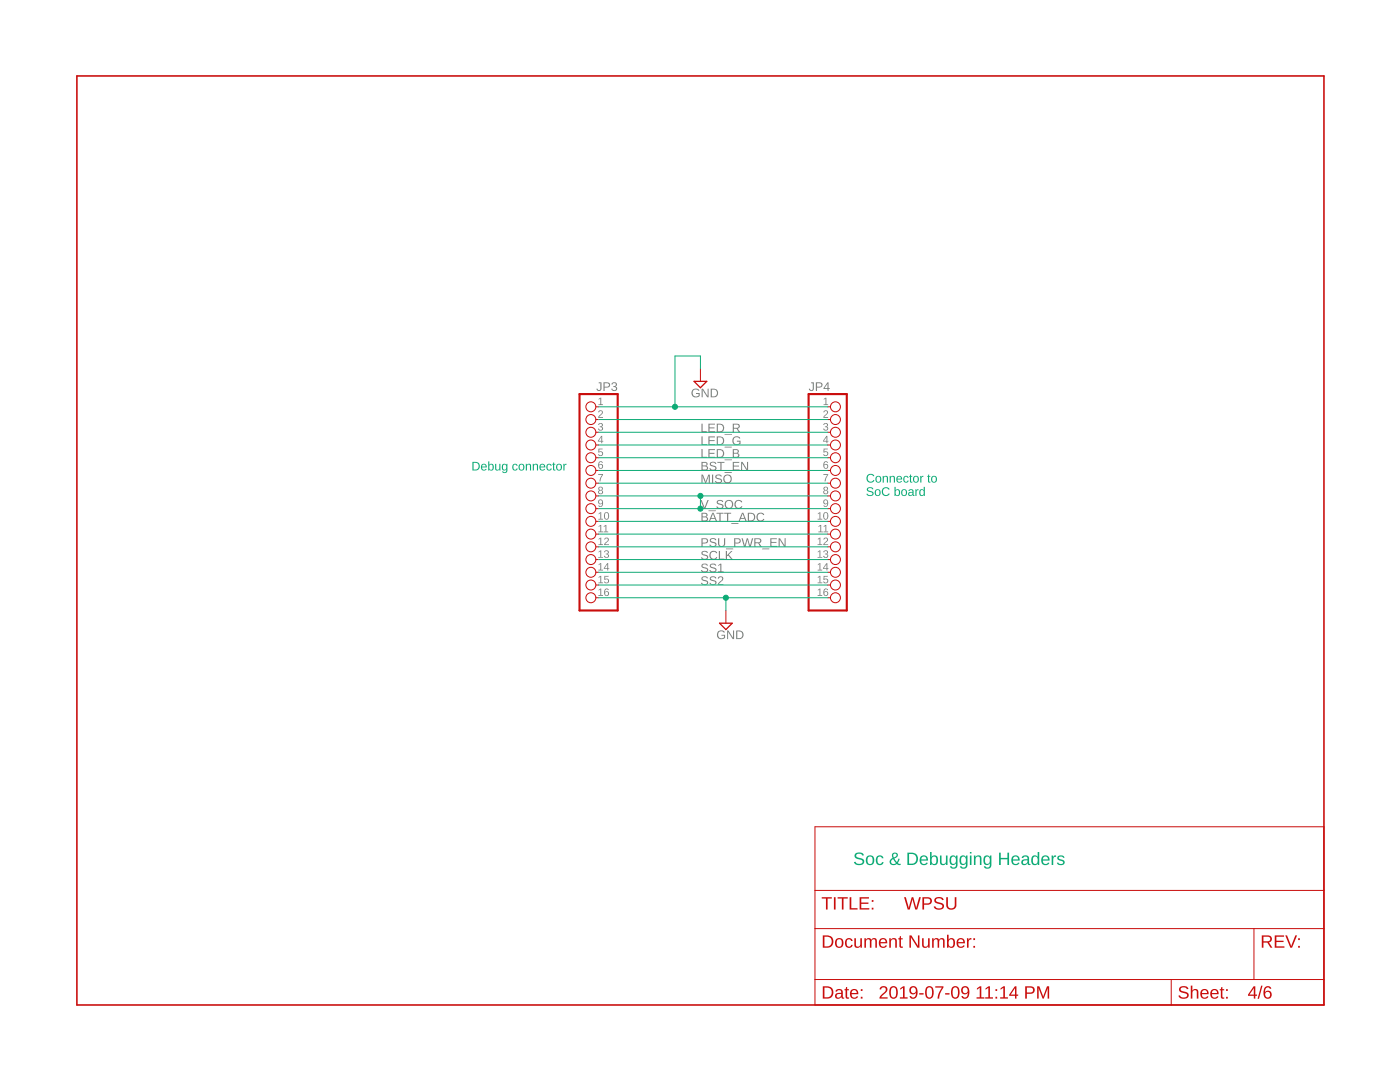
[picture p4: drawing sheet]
<svg xmlns="http://www.w3.org/2000/svg" width="279mm" height="216mm" viewBox="0 0 279 216" stroke-linecap="round" stroke-linejoin="round" font-family="sans-serif">
<g fill="#808080">
<path d="M164.4 79.6l.5-.2v1.3h.4v.1h-.9v-.1h.3v-1.2l-.3 .3z"/>
<path d="M164.5 82a.5 .5 0 0 1 .7 .2 .5 .5 0 0 1-.4 .7l-.3 .3h.8v.2h-1l.1-.4 .4-.4a.3 .3 0 0 0 .2-.5 .3 .3 0 0 0-.5 .2h-.2z"/>
<path d="M164.5 84.5a.43 .43 0 0 1 .6 0 .43 .43 0 0 1-.2 .7 .39 .39 0 0 1 .4 .4 .39 .39 0 0 1-.5 .3l-.5-.2v-.2h.2a.3 .3 0 0 0 .4 .3 .3 .3 0 0 0 .1-.5l-.4-.1v-.1a.29 .29 0 0 0 .4-.2 .29 .29 0 0 0-.2-.3 .29 .29 0 0 0-.3 .2h-.2z"/>
<path d="M164.4 89.5h.8v.2h-.7v.4a.5 .5 0 0 1 .7 .3 .5 .5 0 0 1-.3 .7 .5 .5 0 0 1-.6-.4l.5 .2a.34 .34 0 0 0 .3-.5 .34 .34 0 0 0-.6-.1h-.2z"/>
<path d="M164.3 94.6h1l-.5 1.5h-.2v-.4l.5-.9h-.8z"/>
<path d="M119.5 79.6l.5-.2v1.3h.3v.1h-.9v-.1h.4v-1.2l-.3 .3z"/>
<path d="M119.5 82a.5 .5 0 0 1 .8 .2 .5 .5 0 0 1-.4 .7l-.3 .3h.7v.2h-.9l.1-.4 .4-.4a.3 .3 0 0 0 .2-.5 .3 .3 0 0 0-.5 .2h-.2z"/>
<path d="M119.5 84.5a.43 .43 0 0 1 .7 0 .43 .43 0 0 1-.2 .7 .39 .39 0 0 1 .4 .4 .39 .39 0 0 1-.5 .3l-.5-.2-.1-.2h.2a.3 .3 0 0 0 .4 .3 .3 .3 0 0 0 .2-.5l-.4-.1v-.1a.29 .29 0 0 0 .4-.2 .29 .29 0 0 0-.2-.3 .29 .29 0 0 0-.3 .2h-.2z"/>
<path d="M119.4 89.5h.9v.2h-.7v.4a.5 .5 0 0 1 .7 .3 .5 .5 0 0 1-.3 .7 .5 .5 0 0 1-.7-.4l.5 .2a.34 .34 0 0 0 .3-.5 .34 .34 0 0 0-.5-.1h-.2z"/>
<path d="M119.4 94.6h.9l-.5 1.5h-.2l.1-.4 .5-.9h-.8z"/>
<path d="M143.3 126a.9 .9 0 0 1 1.4 .2l-.2 .1a.68 .68 0 0 0-1-.1 .68 .68 0 0 0-.1 1 .68 .68 0 0 0 1 0l.1-.3h-.5v-.2h.7v.6a.94 .94 0 0 1-1.3 .1 .94 .94 0 0 1-.1-1.4zM145.1 125.8h.3l.9 1.5v-1.5h.2v1.7h-.3l-.9-1.4v1.4h-.2zM146.9 125.8h.6a.86 .86 0 0 1 .9 .8 .86 .86 0 0 1-.8 .9h-.7zM147.1 126v1.3a.73 .73 0 0 0 1.1-.6 .73 .73 0 0 0-1.1-.7z"/>
<path d="M138.2 77.8a.9 .9 0 0 1 1.4 .1l-.2 .1a.68 .68 0 0 0-1 0 .68 .68 0 0 0 0 .9 .68 .68 0 0 0 .9 .1l.1-.4h-.5v-.2h.7v.6a.94 .94 0 0 1-1.3 .1 .94 .94 0 0 1-.1-1.3zM140 77.6h.3l.9 1.4v-1.4h.2v1.7h-.3l-.9-1.5v1.5h-.2zM141.8 77.6h.6a.86 .86 0 0 1 .9 .8 .86 .86 0 0 1-.8 .9h-.7zM142.1 77.7v1.4a.73 .73 0 0 0 1-.7 .73 .73 0 0 0-1-.7z"/>
<path d="M164.9 87h.2v1h.2v.1h-.2v.3h-.2v-.3h-.7zM164.9 87.2l-.5 .8h.5z"/>
<path d="M164.5 92.1h.5l.3 .2-.6-.1-.2 .6a.47 .47 0 0 1 .7 0 .47 .47 0 0 1-.2 .7 .47 .47 0 0 1-.6-.3l-.1-.6zM164.5 93a.31 .31 0 0 0 .6 0 .31 .31 0 0 0-.6 0z"/>
<path d="M164.4 97.2a.43 .43 0 0 1 .7 0 .43 .43 0 0 1-.1 .6 .42 .42 0 0 1 .1 .7 .42 .42 0 0 1-.6 0 .42 .42 0 0 1 .1-.7l-.3-.2zM164.5 97.5a.3 .3 0 0 0 .6 0 .3 .3 0 0 0-.6 0zM164.5 98.2a.31 .31 0 0 0 .6 0 .31 .31 0 0 0-.6 0z"/>
<path d="M164.4 99.8a.54 .54 0 0 1 .7-.1 .54 .54 0 0 1 .2 .7 .54 .54 0 0 1-.3 .7 .54 .54 0 0 1-.7-.2l.6 .1 .2-.6a.47 .47 0 0 1-.7 .1 .47 .47 0 0 1 0-.7zM164.4 100.2a.35 .35 0 0 0 .7 0 .35 .35 0 0 0-.7 0z"/>
<path d="M163.2 102.4l.5-.2v1.3h.4v.2h-.9v-.2h.3v-1.1l-.3 .2zM164.5 102.3a.55 .55 0 0 1 .6 0 .55 .55 0 0 1 .2 .6 .55 .55 0 0 1-.5 .8 .55 .55 0 0 1-.5-.8zM164.6 102.4a.83 .83 0 0 0 .2 1.1 .73 .73 0 0 0 0-1.2z"/>
<path d="M163.4 105l.5-.3v1.4h.3v.1h-.9v-.1h.4v-1.2l-.3 .3zM164.4 105l.5-.3v1.4h.4v.1h-.9v-.1h.3v-1.2l-.3 .3z"/>
<path d="M163.2 107.5l.5-.2v1.3h.4v.2h-.9v-.2h.3v-1.1l-.3 .2zM164.5 107.4a.5 .5 0 0 1 .7 .2 .5 .5 0 0 1-.4 .7l-.3 .3h.8v.2h-1l.1-.4 .4-.4a.3 .3 0 0 0 .2-.5 .3 .3 0 0 0-.5 .2h-.2z"/>
<path d="M163.2 110.1l.5-.3v1.3h.4v.2h-.9v-.2h.3v-1.1l-.3 .2zM164.5 109.9a.43 .43 0 0 1 .7 0 .43 .43 0 0 1-.3 .6 .39 .39 0 0 1 .4 .5 .39 .39 0 0 1-.5 .3l-.5-.2v-.2h.2a.3 .3 0 0 0 .4 .3 .3 .3 0 0 0 .1-.5l-.4-.1v-.1a.29 .29 0 0 0 .4-.2 .29 .29 0 0 0-.2-.4 .29 .29 0 0 0-.3 .3h-.2z"/>
<path d="M163.2 112.6l.5-.2v1.3h.4v.1h-.9v-.1h.3v-1.2l-.3 .3zM164.9 112.4h.2v1h.2v.1h-.2v.3h-.2v-.3h-.7zM164.9 112.6l-.5 .8h.5z"/>
<path d="M163.2 115.1l.5-.2v1.3h.4v.2h-.9v-.2h.3v-1.1l-.3 .2zM164.4 114.9h.8v.2h-.7v.4a.5 .5 0 0 1 .7 .3 .5 .5 0 0 1-.3 .6 .5 .5 0 0 1-.6-.4l.5 .2a.34 .34 0 0 0 .3-.4 .34 .34 0 0 0-.6-.1h-.2z"/>
<path d="M163.2 117.7l.5-.3v1.4h.4v.1h-.9v-.1h.3v-1.2l-.3 .3zM164.5 117.5h.5l.3 .2-.6-.1-.2 .6a.47 .47 0 0 1 .7 0 .47 .47 0 0 1-.2 .7 .47 .47 0 0 1-.6-.3l-.1-.6zM164.5 118.4a.31 .31 0 0 0 .6 0 .31 .31 0 0 0-.6 0z"/>
<path d="M161.9 76.3h.5v1.2a.51 .51 0 0 1-.4 .5 .51 .51 0 0 1-.6-.4l.2-.1a.29 .29 0 0 0 .3 .3 .29 .29 0 0 0 .3-.3v-1h-.3zM162.8 76.3h.7a.53 .53 0 0 1 .7 .5 .53 .53 0 0 1-.6 .5h-.5v.7h-.3zM163.1 76.5v.7l.6-.1a.35 .35 0 0 0 0-.6zM165.1 76.3h.3v1.1h.2v.2h-.2v.4h-.2v-.4h-.9zM165.2 76.5l-.7 .9h.7z"/>
<path d="M120 87h.2v1h.2v.1h-.2v.3h-.2v-.3h-.7zM120 87.2l-.5 .8h.5z"/>
<path d="M119.6 92.1h.5l.2 .2-.5-.1-.2 .6a.47 .47 0 0 1 .7 0 .47 .47 0 0 1-.2 .7 .47 .47 0 0 1-.7-.3v-.6zM119.5 93a.35 .35 0 0 0 .7 0 .35 .35 0 0 0-.7 0z"/>
<path d="M119.5 97.2a.43 .43 0 0 1 .7 0 .43 .43 0 0 1-.1 .6 .42 .42 0 0 1 .1 .7 .42 .42 0 0 1-.7 0 .42 .42 0 0 1 .1-.7l-.2-.2zM119.6 97.5a.27 .27 0 0 0 .5 0 .27 .27 0 0 0-.5 0zM119.6 98.2a.31 .31 0 0 0 .6 0 .31 .31 0 0 0-.6 0z"/>
<path d="M119.5 99.8a.54 .54 0 0 1 .7-.1 .54 .54 0 0 1 .2 .7 .54 .54 0 0 1-.3 .7 .54 .54 0 0 1-.7-.2l.6 .1 .2-.6a.47 .47 0 0 1-.8 .1 .47 .47 0 0 1 .1-.7zM119.5 100.2a.33 .33 0 0 0 .6 0 .33 .33 0 0 0-.6 0z"/>
<path d="M119.5 102.4l.5-.2v1.3h.3v.2h-.9v-.2h.4v-1.1l-.3 .2zM120.8 102.3a.55 .55 0 0 1 .6 0 .55 .55 0 0 1 .2 .6 .55 .55 0 0 1-.6 .8 .55 .55 0 0 1-.5-.8zM120.9 102.4a.83 .83 0 0 0 .1 1.1 .73 .73 0 0 0 .1-1.2z"/>
<path d="M119.5 105l.5-.3v1.4h.3v.1h-.9v-.1h.4v-1.2l-.3 .3zM120.5 105l.5-.3v1.4h.4v.1h-.9v-.1h.3v-1.2l-.3 .3z"/>
<path d="M119.5 107.5l.5-.2v1.3h.3v.2h-.9v-.2h.4v-1.1l-.3 .2zM120.7 107.4a.5 .5 0 0 1 .8 .2 .5 .5 0 0 1-.4 .7l-.3 .3h.7v.2h-.9l.1-.4 .4-.4a.3 .3 0 0 0 .2-.5 .3 .3 0 0 0-.5 .2h-.2z"/>
<path d="M119.5 110.1l.5-.3v1.3h.3v.2h-.9v-.2h.4v-1.1l-.3 .2zM120.7 109.9a.43 .43 0 0 1 .7 0 .43 .43 0 0 1-.2 .6 .39 .39 0 0 1 .3 .5 .39 .39 0 0 1-.5 .3l-.4-.2-.1-.2h.2a.3 .3 0 0 0 .4 .3 .3 .3 0 0 0 .2-.5l-.4-.1v-.1a.29 .29 0 0 0 .4-.2 .29 .29 0 0 0-.2-.4 .29 .29 0 0 0-.4 .3h-.1z"/>
<path d="M119.5 112.6l.5-.2v1.3h.3v.1h-.9v-.1h.4v-1.2l-.3 .3zM121.2 112.4h.2v1h.2v.1h-.2v.3h-.2v-.3h-.7zM121.2 112.6l-.5 .8h.5z"/>
<path d="M119.5 115.1l.5-.2v1.3h.3v.2h-.9v-.2h.4v-1.1l-.3 .2zM120.6 114.9h.9v.2h-.7v.4a.5 .5 0 0 1 .7 .3 .5 .5 0 0 1-.3 .6 .5 .5 0 0 1-.7-.4l.5 .2a.34 .34 0 0 0 .3-.4 .34 .34 0 0 0-.5-.1h-.2z"/>
<path d="M119.5 117.7l.5-.3v1.4h.3v.1h-.9v-.1h.4v-1.2l-.3 .3zM120.8 117.5h.5l.2 .2-.6-.1-.2 .6a.47 .47 0 0 1 .8 0 .47 .47 0 0 1-.2 .7 .47 .47 0 0 1-.7-.3v-.6zM120.7 118.4a.35 .35 0 0 0 .7 0 .35 .35 0 0 0-.7 0z"/>
<path d="M119.5 76.3h.5v1.2a.51 .51 0 0 1-.4 .5 .51 .51 0 0 1-.6-.4l.2-.1a.29 .29 0 0 0 .4 .3 .29 .29 0 0 0 .2-.3v-1h-.3zM120.4 76.3h.8a.53 .53 0 0 1 .6 .5 .53 .53 0 0 1-.6 .5h-.5v.7h-.3zM120.7 76.5v.7l.7-.1a.35 .35 0 0 0 0-.6zM122.2 76.4a.5 .5 0 0 1 .7-.1 .5 .5 0 0 1 0 .8h-.1a.51 .51 0 0 1 .3 .8 .51 .51 0 0 1-.8 .1l-.3-.4 .2-.1a.35 .35 0 0 0 .5 .4 .35 .35 0 0 0 .1-.6l-.4-.1v-.2a.33 .33 0 0 0 .5-.1 .33 .33 0 0 0-.3-.5 .33 .33 0 0 0-.4 .3h-.2z"/>
<path d="M139.8 99.8h.2l.6 1.5 .6-1.5h.2l-.7 1.7h-.2zM141.4 101.8h1.5v.2h-1.5zM143.2 99.9a.8 .8 0 0 1 1.1 .2l-.2 .1a.4 .4 0 0 0-.5-.3 .4 .4 0 0 0-.2 .5l.1 .1a.59 .59 0 0 1 .7 .2 .59 .59 0 0 1 0 .7l-.5 .1a.63 .63 0 0 1-.7-.4l.2-.1a.46 .46 0 0 0 .5 .4 .46 .46 0 0 0 .4-.5l-.5-.2a.49 .49 0 0 1-.5-.2 .49 .49 0 0 1 .1-.6zM144.6 100.6a.89 .89 0 0 1 1.7 0 .89 .89 0 0 1-1.7 0zM145 100.1a.69 .69 0 0 0 .1 1.1 .69 .69 0 0 0 1.1-.4 .69 .69 0 0 0-.7-.9zM146.8 100a.86 .86 0 0 1 1.3 .2l-.2 .1a.63 .63 0 0 0-.9-.1 .63 .63 0 0 0 0 .9 .63 .63 0 0 0 1-.1l.2 .1a.88 .88 0 0 1-1.4 .2 .88 .88 0 0 1 0-1.3z"/>
<path d="M140 92.2h.9l.2 .1 .1 .4-.3 .3a.47 .47 0 0 1 .4 .5 .47 .47 0 0 1-.6 .4h-.7zM140.2 92.3v.6l.8-.2-.1-.3zM140.2 93.1v.6h.7l.2-.2-.2-.4zM141.8 92.3a.8 .8 0 0 1 1.2 .2l-.3 .1a.4 .4 0 0 0-.5-.3 .4 .4 0 0 0-.2 .5h.2a.59 .59 0 0 1 .6 .3 .59 .59 0 0 1 0 .7l-.5 .1a.63 .63 0 0 1-.7-.4l.2-.1a.46 .46 0 0 0 .5 .4 .46 .46 0 0 0 .4-.6l-.5-.1a.49 .49 0 0 1-.5-.3 .49 .49 0 0 1 .1-.5zM143.2 92.2h1.4v.2h-.6v1.5h-.2v-1.5h-.6zM144.6 94.2h1.5v.2h-1.5zM146.2 92.2h1.3v.2h-1v.5h1v.2h-1v.6h1.1v.2h-1.4zM147.9 92.2h.3l.9 1.4v-1.4h.2v1.7h-.3l-.9-1.5v1.5h-.2z"/>
<path d="M140 89.6h.2v1.5h.9v.2h-1.1zM141.4 89.6h1.3v.2h-1.1v.6h1v.2h-1v.5h1.1v.2h-1.3zM143 89.6h.6a.86 .86 0 0 1 .9 .8 .86 .86 0 0 1-.8 .9h-.7zM143.3 89.8v1.4a.73 .73 0 0 0 1-.7 .73 .73 0 0 0-1-.7zM144.6 91.7h1.5v.1h-1.5zM146.2 89.6l1 .1 .2 .1v.4l-.3 .2a.47 .47 0 0 1 .5 .6 .47 .47 0 0 1-.7 .3h-.7zM146.5 89.8v.6l.7-.2-.1-.3zM146.5 90.5v.7l.6-.1 .2-.1-.2-.4z"/>
<path d="M140 87.1h.2v1.5h.9v.2h-1.1zM141.4 87.1h1.3v.2h-1.1v.5h1v.2h-1v.6h1.1v.2h-1.3zM143 87.1h.6a.86 .86 0 0 1 .9 .8 .86 .86 0 0 1-.8 .9h-.7zM143.3 87.3v1.3a.73 .73 0 0 0 1-.7 .73 .73 0 0 0-1-.6zM144.6 89.1h1.5v.2h-1.5zM146.4 87.3a.9 .9 0 0 1 1.3 .2h-.2a.68 .68 0 0 0-.9 0 .68 .68 0 0 0-.1 .9 .68 .68 0 0 0 1 .1l.1-.4h-.5v-.2h.7v.6a.94 .94 0 0 1-1.4 .1 .94 .94 0 0 1 0-1.3z"/>
<path d="M140 84.5h.2v1.6h.9v.2h-1.1zM141.4 84.5h1.3v.2h-1.1v.6h1v.2h-1v.6h1.1v.2h-1.3zM143 84.5h.6a.86 .86 0 0 1 .9 .9 .86 .86 0 0 1-.8 .9h-.7zM143.3 84.7v1.4a.73 .73 0 0 0 1-.7 .73 .73 0 0 0-1-.7zM144.6 86.6h1.5v.2h-1.5zM146.2 84.5h.8a.5 .5 0 0 1 .6 .4 .5 .5 0 0 1-.4 .6l.5 .8h-.3l-.4-.8h-.5v.8h-.3zM146.5 84.7v.7h.5a.32 .32 0 0 0 .4-.4 .32 .32 0 0 0-.4-.3z"/>
<path d="M140.1 112.6a.8 .8 0 0 1 1.2 .2l-.2 .1a.4 .4 0 0 0-.5-.3 .4 .4 0 0 0-.3 .5l.2 .1a.59 .59 0 0 1 .7 .2 .59 .59 0 0 1-.1 .7l-.5 .1a.63 .63 0 0 1-.7-.4l.2-.1a.46 .46 0 0 0 .6 .4 .46 .46 0 0 0 .3-.6l-.4-.1a.49 .49 0 0 1-.6-.3 .49 .49 0 0 1 .1-.5zM141.8 112.6a.8 .8 0 0 1 1.2 .2l-.3 .1a.4 .4 0 0 0-.5-.3 .4 .4 0 0 0-.2 .5l.2 .1a.59 .59 0 0 1 .6 .2 .59 .59 0 0 1 0 .7l-.5 .1a.63 .63 0 0 1-.7-.4l.2-.1a.46 .46 0 0 0 .5 .4 .46 .46 0 0 0 .4-.6l-.5-.1a.49 .49 0 0 1-.5-.3 .49 .49 0 0 1 .1-.5zM143.4 112.8l.6-.3v1.5h.4v.2h-1.1v-.2h.4v-1.3l-.3 .3z"/>
<path d="M140.1 110a.8 .8 0 0 1 1.2 .3h-.2a.4 .4 0 0 0-.5-.3 .4 .4 0 0 0-.3 .5l.2 .1a.59 .59 0 0 1 .7 .2 .59 .59 0 0 1-.1 .7l-.5 .2a.63 .63 0 0 1-.7-.5h.2a.46 .46 0 0 0 .6 .4 .46 .46 0 0 0 .3-.6l-.4-.1a.49 .49 0 0 1-.6-.3 .49 .49 0 0 1 .1-.6zM141.8 110.1a.86 .86 0 0 1 1.3 .2l-.2 .1a.63 .63 0 0 0-.9 0 .63 .63 0 0 0 0 .9 .63 .63 0 0 0 1-.2l.2 .1a.88 .88 0 0 1-1.4 .3 .88 .88 0 0 1 0-1.4zM143.5 109.9h.2v1.6h.9v.2h-1.1zM144.8 109.9h.3v.9l.8-.9h.3l-.8 .8 .9 1h-.3l-.7-.9-.2 .2v.7h-.3z"/>
<path d="M140 107.4h.7a.53 .53 0 0 1 .6 .5 .53 .53 0 0 1-.6 .5h-.5v.7h-.2zM140.2 107.6v.7l.7-.1a.35 .35 0 0 0 0-.6zM141.8 107.5a.8 .8 0 0 1 1.2 .3h-.3a.4 .4 0 0 0-.5-.3 .4 .4 0 0 0-.2 .5l.2 .1a.59 .59 0 0 1 .6 .2 .59 .59 0 0 1 0 .7l-.5 .1a.63 .63 0 0 1-.7-.4h.2a.46 .46 0 0 0 .5 .3 .46 .46 0 0 0 .4-.5l-.5-.2a.49 .49 0 0 1-.5-.2 .49 .49 0 0 1 .1-.6zM143.3 107.4h.2v1.1a.48 .48 0 0 0 .5 .5 .48 .48 0 0 0 .5-.5v-1.1h.2v1.1a.71 .71 0 0 1-.7 .6 .71 .71 0 0 1-.7-.6zM144.9 109.5h1.4v.1h-1.4zM146.5 107.4h.7a.53 .53 0 0 1 .6 .5 .53 .53 0 0 1-.6 .5h-.5v.7h-.2zM146.7 107.6v.7l.7-.1a.35 .35 0 0 0 0-.6zM148 107.4h.2l.4 1.5 .4-1.5h.3l.4 1.5 .4-1.5h.2l-.5 1.7h-.3l-.3-1.4-.4 1.4h-.3zM150.5 107.4h.8a.5 .5 0 0 1 .6 .4 .5 .5 0 0 1-.4 .6l.5 .7h-.3l-.4-.7h-.5v.7h-.3zM150.8 107.6v.6h.5a.32 .32 0 0 0 .4-.3 .32 .32 0 0 0-.4-.3zM152.1 109.5h1.5v.1h-1.5zM153.7 107.4h1.3v.2h-1v.5h1v.2h-1v.6h1.1v.2h-1.4zM155.4 107.4h.3l.9 1.5v-1.5h.2v1.7h-.3l-.9-1.4v1.4h-.2z"/>
<path d="M140 94.7h.3l.5 1.5 .6-1.5h.3v1.7h-.3l.1-1.5-.6 1.5h-.2l-.5-1.5v1.5h-.2zM142.1 94.7h.2v1.7h-.2zM142.9 94.8a.8 .8 0 0 1 1.2 .3h-.3a.4 .4 0 0 0-.4-.3 .4 .4 0 0 0-.3 .5l.2 .1a.59 .59 0 0 1 .6 .2 .59 .59 0 0 1 0 .7l-.5 .1a.63 .63 0 0 1-.7-.4h.2a.46 .46 0 0 0 .5 .3 .46 .46 0 0 0 .4-.5l-.4-.2a.49 .49 0 0 1-.6-.2 .49 .49 0 0 1 .1-.6zM144.3 95.6a.89 .89 0 0 1 1.7 0 .89 .89 0 0 1-1.7 0zM144.7 95a.69 .69 0 0 0 .1 1.2 .69 .69 0 0 0 1.1-.5 .69 .69 0 0 0-.7-.8z"/>
<path d="M140.1 115.1a.8 .8 0 0 1 1.2 .3h-.2a.4 .4 0 0 0-.5-.3 .4 .4 0 0 0-.3 .5l.2 .1a.59 .59 0 0 1 .7 .2 .59 .59 0 0 1-.1 .7l-.5 .2a.63 .63 0 0 1-.7-.5h.2a.46 .46 0 0 0 .6 .3 .46 .46 0 0 0 .3-.5l-.4-.2a.49 .49 0 0 1-.6-.2 .49 .49 0 0 1 .1-.6zM141.8 115.1a.8 .8 0 0 1 1.2 .3h-.3a.4 .4 0 0 0-.5-.3 .4 .4 0 0 0-.2 .5l.2 .1a.59 .59 0 0 1 .6 .2 .59 .59 0 0 1 0 .7l-.5 .2a.63 .63 0 0 1-.7-.5h.2a.46 .46 0 0 0 .5 .3 .46 .46 0 0 0 .4-.5l-.5-.2a.49 .49 0 0 1-.5-.2 .49 .49 0 0 1 .1-.6zM143.4 115.1a.55 .55 0 0 1 .9 .1 .55 .55 0 0 1-.3 .8l-.5 .5h.9v.2h-1.2l.1-.3 .5-.4a.37 .37 0 0 0 .3-.6 .37 .37 0 0 0-.6-.1v.2l-.2-.1z"/>
<path d="M140 102.3l.9 .1 .2 .1 .1 .4-.3 .2a.47 .47 0 0 1 .4 .6 .47 .47 0 0 1-.6 .3h-.7zM140.2 102.5v.5l.8-.1-.1-.3zM140.2 103.2v.7l.7-.1 .2-.1-.2-.4zM142.2 102.3h.2l.7 1.7h-.2l-.2-.5h-.8l-.2 .5h-.2zM142.3 102.5l-.3 .9h.6zM143 102.3h1.4v.2h-.6v1.5h-.2v-1.5h-.6zM144.5 102.3h1.4v.2h-.6v1.5h-.2v-1.5h-.6zM145.9 104.4h1.5v.1h-1.5zM148.1 102.3h.2l.7 1.7h-.2l-.2-.5h-.8l-.2 .5h-.2zM148.2 102.5l-.3 .9h.6zM149.2 102.3h.6a.86 .86 0 0 1 .9 .8 .86 .86 0 0 1-.8 .9h-.7zM149.5 102.5v1.4a.73 .73 0 0 0 1-.7 .73 .73 0 0 0-1-.7zM151.2 102.5a.86 .86 0 0 1 1.3 .2l-.2 .1a.63 .63 0 0 0-.9-.1 .63 .63 0 0 0 0 1 .63 .63 0 0 0 1-.2l.1 .1a.88 .88 0 0 1-1.3 .3 .88 .88 0 0 1 0-1.4z"/>
</g>
<path d="M138.5 76.1h2.6l-1.3 1.3zM143.6 124.4h2.5l-1.2 1.2z" fill="none" stroke="#c90d0c" stroke-width=".25"/>
<g fill="none" stroke="#c90d0c" stroke-width=".2">
<path d="M139.8 73.6v2.5M118.9 81.2h.6M118.9 83.7h.6M118.9 86.3h.6M118.9 88.8h.6M118.9 91.3h.6M118.9 93.9h.6M118.9 96.4h.6M118.9 99h.6M165.2 81.2h.5M165.2 83.7h.5M165.2 86.3h.5"/>
<path d="M165.2 88.8h.5M165.2 91.3h.5M165.2 93.9h.5M165.2 96.4h.5M165.2 99h.5M118.9 101.5h.6M118.9 104h.6M118.9 106.6h.6M118.9 109.1h.6M118.9 111.7h.6M118.9 114.2h.6M118.9 116.7h.6"/>
<path d="M118.9 119.3h.6M165.2 101.5h.5M165.2 104h.5M165.2 106.6h.5M165.2 109.1h.5M165.2 111.7h.5M165.2 114.2h.5M165.2 116.7h.5M165.2 119.3h.5M144.9 121.8v2.6M162.6 165h101.6v35.5h-101.6zM162.6 177.7h101.6"/>
<path d="M162.6 185.3h101.6M162.6 195.5h101.6M233.7 195.5v5M250.3 185.3v10.2"/>
<circle cx="117.9" cy="93.9" r=".99"/>
<circle cx="117.9" cy="88.8" r=".99"/>
<circle cx="117.9" cy="91.3" r=".99"/>
<circle cx="117.9" cy="96.4" r=".99"/>
<circle cx="117.9" cy="99" r=".99"/>
<circle cx="117.9" cy="86.3" r=".99"/>
<circle cx="117.9" cy="81.2" r=".99"/>
<circle cx="117.9" cy="83.7" r=".99"/>
<circle cx="166.7" cy="88.8" r=".99"/>
<circle cx="166.7" cy="93.9" r=".99"/>
<circle cx="166.7" cy="96.4" r=".99"/>
<circle cx="166.7" cy="99" r=".99"/>
<circle cx="166.7" cy="91.3" r=".99"/>
<circle cx="166.7" cy="86.3" r=".99"/>
<circle cx="166.7" cy="81.2" r=".99"/>
<circle cx="166.7" cy="83.7" r=".99"/>
<circle cx="117.9" cy="116.7" r=".99"/>
<circle cx="117.9" cy="114.2" r=".99"/>
<circle cx="117.9" cy="106.6" r=".99"/>
<circle cx="117.9" cy="109.1" r=".99"/>
<circle cx="117.9" cy="101.5" r=".99"/>
<circle cx="117.9" cy="111.7" r=".99"/>
<circle cx="117.9" cy="119.3" r=".99"/>
<circle cx="117.9" cy="104" r=".99"/>
<circle cx="166.7" cy="101.5" r=".99"/>
<circle cx="166.7" cy="106.6" r=".99"/>
<circle cx="166.7" cy="109.1" r=".99"/>
<circle cx="166.7" cy="116.7" r=".99"/>
<circle cx="166.7" cy="104" r=".99"/>
<circle cx="166.7" cy="119.3" r=".99"/>
<circle cx="166.7" cy="111.7" r=".99"/>
<circle cx="166.7" cy="114.2" r=".99"/>
</g>
<path d="M115.7 78.6h7.6v43.2h-7.6zM161.4 78.6h7.6v43.2h-7.6z" fill="none" stroke="#c90d0c" stroke-width=".42"/>
<path d="M15.3 15.2h248.9v185.3h-248.9z" fill="none" stroke="#c90d0c" stroke-width=".32"/>
<g fill="#c90d0c">
<path d="M164.2 196.8h.8a1.23 1.23 0 0 1 1.3 1.2 1.23 1.23 0 0 1-1.2 1.3h-.9zM164.5 197.1v1.9h.6a.96 .96 0 0 0 .9-1 .96 .96 0 0 0-1-.9zM167 197.5a.75 .75 0 0 1 .7-.2 .75 .75 0 0 1 .5 .7v.9l.3 .2v.2h-.4l-.2-.4a.64 .64 0 0 1-.8 .4 .64 .64 0 0 1-.4-.7 .64 .64 0 0 1 .8-.5h.4a.43 .43 0 0 0-.3-.5 .43 .43 0 0 0-.5 .3l-.4-.1zM167.1 198.4a.39 .39 0 0 0 0 .6 .39 .39 0 0 0 .6-.1l.2-.6zM168.9 197h.2v.4h.3v.2h-.3v1.2l.1 .2h.2v.2h-.5l-.1-.1v-1.5h-.3v-.2h.3zM169.8 197.6a.86 .86 0 0 1 1.1-.2 .86 .86 0 0 1 .4 1h-1.3a.55 .55 0 0 0 .3 .6 .55 .55 0 0 0 .7-.2l.3 .1a.9 .9 0 0 1-1.2 .3 .9 .9 0 0 1-.4-1.2zM170.1 197.7l-.1 .4h1l-.3-.5zM171.8 197.4h.3v.3h-.3zM171.8 198.9h.3v.4h-.3z"/>
<path d="M235.4 197.1a1.12 1.12 0 0 1 1.8 .2l-.3 .1a.64 .64 0 0 0-.7-.4 .64 .64 0 0 0-.6 .5l.7 .3a.76 .76 0 0 1 .9 .8 .76 .76 0 0 1-1 .7 .9 .9 0 0 1-1-.6l.3-.1a.79 .79 0 0 0 .7 .4 .79 .79 0 0 0 .7-.4 1.76 1.76 0 0 0-1.3-.7l-.3-.3zM237.6 196.7h.4l-.1 1a.64 .64 0 0 1 .8-.3 .64 .64 0 0 1 .5 .6v1.3h-.4v-1.2a.45 .45 0 0 0-.5-.5 .45 .45 0 0 0-.3 .5v1.2h-.4zM239.8 197.6a.86 .86 0 0 1 1-.2 .86 .86 0 0 1 .4 1h-1.3a.55 .55 0 0 0 .3 .6 .55 .55 0 0 0 .7-.2l.3 .1a.9 .9 0 0 1-1.2 .3 .9 .9 0 0 1-.4-1.2zM240 197.7l-.1 .4h1l-.3-.5zM241.8 197.6a.86 .86 0 0 1 1-.2 .86 .86 0 0 1 .4 1h-1.3a.55 .55 0 0 0 .3 .6 .55 .55 0 0 0 .7-.2l.3 .1a.9 .9 0 0 1-1.2 .3 .9 .9 0 0 1-.4-1.2zM242 197.7l-.1 .4h1l-.3-.5zM243.7 197h.3v.4h.3v.2h-.3v1.2l.1 .2h.2v.2h-.5l-.1-.1-.1-1.5h-.2v-.2h.3zM244.7 197.4h.3v.3h-.3zM244.7 198.9h.3v.4h-.3z"/>
<path d="M251.8 186.6h1.2a.71 .71 0 0 1 .8 .6 .71 .71 0 0 1-.6 .8l.7 1.1h-.3l-.7-1h-.8v1h-.3zM252.1 186.9v.9h.9a.46 .46 0 0 0 .5-.4 .46 .46 0 0 0-.6-.5zM254.4 186.6h1.9v.3h-1.6v.8h1.5v.3h-1.5v.8h1.6v.3h-1.9zM256.5 186.6h.4l.8 2.2 .8-2.2h.4l-1 2.5h-.4zM259.1 187.2h.3v.4h-.3zM259.1 188.7h.3v.4h-.3z"/>
<path d="M164 179h2v.3h-.8v2.2h-.4v-2.2h-.8zM166.4 179h.4v2.5h-.4zM167.2 179h2v.3h-.9v2.2h-.3v-2.2h-.8zM169.6 179h.3v2.2h1.2v.3h-1.5zM171.6 179h1.8v.3h-1.5v.8h1.4v.3h-1.4v.8h1.6v.3h-1.9zM174 179.6h.3v.4h-.3zM174 181.1h.3v.4h-.3z"/>
<path d="M164.2 186.6h.8a1.23 1.23 0 0 1 1.3 1.2 1.23 1.23 0 0 1-1.2 1.3h-.9zM164.5 186.9v1.9h.6a.96 .96 0 0 0 .9-1 .96 .96 0 0 0-1-.9zM166.9 187.4a.9 .9 0 0 1 1.1-.1 .9 .9 0 0 1 .3 1.2 .85 .85 0 0 1-1 .6 .85 .85 0 0 1-.7-.9zM167.2 187.5a.87 .87 0 0 0 .3 1.4 .8 .8 0 0 0 .5-.7 .8 .8 0 0 0-.5-.8zM168.8 187.4a.77 .77 0 0 1 1.4 .3l-.4 .1a.48 .48 0 0 0-.6-.3 .48 .48 0 0 0-.2 .7 .49 .49 0 0 0 .2 .6 .49 .49 0 0 0 .7-.3h.3a.79 .79 0 0 1-1 .6 .79 .79 0 0 1-.6-.9zM170.5 187.2h.3v1.2a.46 .46 0 0 0 .5 .5 .46 .46 0 0 0 .4-.6v-1.1h.3v1.9h-.3v-.3a.64 .64 0 0 1-.7 .3 .64 .64 0 0 1-.5-.6zM172.5 187.2h.3v.3a.58 .58 0 0 1 .5-.3 .58 .58 0 0 1 .6 .3 .58 .58 0 0 1 .7-.3 .58 .58 0 0 1 .4 .6v1.3h-.3v-1.4a.42 .42 0 0 0-.6-.2 .42 .42 0 0 0-.2 .5v1.1h-.3v-1.4a.42 .42 0 0 0-.6-.2 .42 .42 0 0 0-.2 .5v1.1h-.3zM175.6 187.4a.86 .86 0 0 1 1-.1 .86 .86 0 0 1 .5 .9h-1.4a.55 .55 0 0 0 .4 .7 .55 .55 0 0 0 .6-.3l.3 .1a.9 .9 0 0 1-1.2 .3 .9 .9 0 0 1-.4-1.1zM175.9 187.6l-.2 .4h1l-.3-.6zM177.5 187.2h.3v.3a.64 .64 0 0 1 .7-.3 .64 .64 0 0 1 .5 .6v1.3h-.3v-1.2a.46 .46 0 0 0-.5-.5 .46 .46 0 0 0-.4 .6v1.1h-.3zM179.6 186.8h.2v.4h.4v.2h-.4v1.2l.1 .3h.3v.2h-.5l-.2-.2v-1.5h-.2v-.2h.2zM181.5 186.6h.4l1.3 2.2v-2.2h.3v2.5h-.4l-1.3-2.1v2.1h-.3zM184 187.2h.3v1.2a.46 .46 0 0 0 .5 .5 .46 .46 0 0 0 .4-.6v-1.1h.3v1.9h-.3v-.3a.64 .64 0 0 1-.7 .3 .64 .64 0 0 1-.5-.6zM186 187.2h.3v.3a.58 .58 0 0 1 .6-.3 .58 .58 0 0 1 .5 .3 .58 .58 0 0 1 .7-.3 .58 .58 0 0 1 .4 .6v1.3h-.3v-1.4a.42 .42 0 0 0-.6-.2 .42 .42 0 0 0-.2 .5v1.1h-.3v-1.4a.42 .42 0 0 0-.5-.2 .42 .42 0 0 0-.3 .5v1.1h-.3zM189 186.5h.3v1a.72 .72 0 0 1 .9-.2 .72 .72 0 0 1 .4 .9 .77 .77 0 0 1-.9 .9l-.4-.3v.3h-.3zM189.5 187.5a.85 .85 0 0 0 .3 1.4 .84 .84 0 0 0 0-1.5zM191.1 187.4a.86 .86 0 0 1 1.1-.1 .86 .86 0 0 1 .4 .9h-1.4a.55 .55 0 0 0 .4 .7 .55 .55 0 0 0 .6-.3l.3 .1a.9 .9 0 0 1-1.2 .3 .9 .9 0 0 1-.4-1.1zM191.4 187.6l-.2 .4h1.1l-.4-.6zM193 187.2h.3v.4l.2-.3 .4-.1v.3h-.4l-.2 .3v1.3h-.3zM194.3 187.2h.3v.4h-.3zM194.3 188.7h.3v.4h-.3z"/>
<path d="M175.8 196.9a.8 .8 0 0 1 1.2 .2 .8 .8 0 0 1-.4 1.2l-.7 .7h1.2v.3h-1.6a2.79 2.79 0 0 1 1.1-1.5 .48 .48 0 0 0-.1-.8 .48 .48 0 0 0-.6 .4h-.4zM177.8 196.9a.92 .92 0 0 1 1.1 .1 .92 .92 0 0 1 .3 1 .9 .9 0 0 1-.4 1.1 .9 .9 0 0 1-1.1-.1l-.2-.6v-.8zM178 197.1a1.67 1.67 0 0 0 .2 1.9h.1a1.13 1.13 0 0 0 .5-1.5l-.3-.5zM179.7 197.2l.5-.4h.3v2.2h.6v.3h-1.5v-.3h.6v-1.9l-.5 .4zM181.7 197a.9 .9 0 0 1 1.1-.1 .9 .9 0 0 1 .3 1.1 .95 .95 0 0 1-.3 1.1 .95 .95 0 0 1-1.1 0l-.2-.3 .3-.1a.52 .52 0 0 0 .7 .3 .52 .52 0 0 0 .3-.6v-.3a.79 .79 0 0 1-1.2 .1 .79 .79 0 0 1 .1-1.2zM181.7 197.6a.55 .55 0 0 0 1.1 0 .55 .55 0 0 0-1.1 0zM183.5 198.2h.8v.3h-.8zM185 196.9a.92 .92 0 0 1 1.1 .1 .92 .92 0 0 1 .2 1 .9 .9 0 0 1-.3 1.1 .9 .9 0 0 1-1.2-.1l-.2-.6v-.8zM185.2 197.1a1.67 1.67 0 0 0 .1 1.9h.2a1.13 1.13 0 0 0 .5-1.5l-.3-.5zM186.7 196.8h1.6v.3l-.7 1.3-.2 .9h-.3a3.9 3.9 0 0 1 .9-2.2h-1.3zM188.6 198.2h.9v.3h-.9zM190.2 196.9a.92 .92 0 0 1 1 .1 .92 .92 0 0 1 .3 1 .9 .9 0 0 1-.3 1.1 .9 .9 0 0 1-1.2-.1l-.2-.6v-.8zM190.3 197.1a1.67 1.67 0 0 0 .2 1.9h.1a1.13 1.13 0 0 0 .5-1.5l-.3-.5zM192 197a.9 .9 0 0 1 1.1-.1 .9 .9 0 0 1 .4 1.1 .95 .95 0 0 1-.3 1.1 .95 .95 0 0 1-1.2 0l-.1-.3 .3-.1a.52 .52 0 0 0 .6 .3 .52 .52 0 0 0 .3-.6l.1-.3a.79 .79 0 0 1-1.2 .1 .79 .79 0 0 1 0-1.2zM192 197.6a.55 .55 0 0 0 1.1 0 .55 .55 0 0 0-1.1 0zM195 197.2l.6-.4h.2v2.2h.6v.3h-1.5v-.3h.6v-1.9l-.5 .4zM196.7 197.2l.6-.4h.3v2.2h.6v.3h-1.6v-.3h.7v-1.9l-.6 .4zM198.7 197.4h.3v.3h-.3zM198.7 198.9h.3v.4h-.3zM199.7 197.2l.6-.4h.2v2.2h.6v.3h-1.5v-.3h.6v-1.9l-.5 .4zM202.5 196.8h.4v1.7h.3v.2h-.3v.6h-.3v-.6h-1.2v-.2zM202.6 197.2l-.9 1.3h.9zM204.6 196.8a2.15 2.15 0 0 1 1.7 .2 .76 .76 0 0 1 .1 .9 .76 .76 0 0 1-.7 .4h-.8v1h-.3zM204.9 197.1v.9h1a.5 .5 0 0 0 0-.9zM207 196.8h.4l.8 2.1 .8-2.1h.4v2.5h-.3v-2.2l-.8 2.2h-.2l-.8-2.2v2.2h-.3z"/>
<path d="M250.2 196.8h.3v1.7h.4v.2h-.4v.6h-.3v-.6h-1.1v-.2zM250.2 197.2l-.8 1.3h.8zM251.7 196.7h.3l-.7 2.6h-.3zM252.6 196.9l.4-.1a.66 .66 0 0 1 .7 .5h-.3a.52 .52 0 0 0-.6-.2 .52 .52 0 0 0-.3 .6v.3a.8 .8 0 0 1 1.1 0 .8 .8 0 0 1-.1 1.2 .8 .8 0 0 1-1.1-.2 1.87 1.87 0 0 1 .2-2.1zM252.4 198.4a.55 .55 0 0 0 1.1 0 .55 .55 0 0 0-1.1 0z"/>
<path d="M180.4 179h.4l.6 2.2 .5-2.2h.4l.5 2.2 .6-2.2h.4l-.7 2.5h-.4l-.6-2.1-.5 2.1h-.4zM184.1 179a2.15 2.15 0 0 1 1.7 .2 .76 .76 0 0 1 .1 .9 .76 .76 0 0 1-.8 .4h-.7v1h-.3zM184.4 179.3v1l1-.1a.5 .5 0 0 0 0-.9zM186.6 179.3a1.12 1.12 0 0 1 1.7 .3h-.3a.64 .64 0 0 0-.6-.4 .64 .64 0 0 0-.6 .5l.7 .4a.76 .76 0 0 1 .9 .8 .76 .76 0 0 1-1 .6 .9 .9 0 0 1-1.1-.6l.4-.1a.79 .79 0 0 0 .7 .5 .79 .79 0 0 0 .7-.5 1.76 1.76 0 0 0-1.4-.6l-.2-.4zM188.8 179h.4v1.6a.68 .68 0 0 0 .7 .7 .68 .68 0 0 0 .6-.8v-1.5h.4v1.6a1.02 1.02 0 0 1-1 .9 1.02 1.02 0 0 1-1.1-.9z"/>
</g>
<g fill="#0dab76">
<path d="M173.1 94.8a.86 .86 0 0 1 1.4 .2h-.2a.63 .63 0 0 0-1 0 .63 .63 0 0 0 .1 .9 .63 .63 0 0 0 .9-.1l.2 .1a.88 .88 0 0 1-1.3 .2 .88 .88 0 0 1-.1-1.3zM174.9 95.1a.64 .64 0 0 1 .9 .1 .64 .64 0 0 1-.1 .9 .64 .64 0 0 1-.9-.1l-.1-.4zM175 95.2l-.1 .4a.4 .4 0 0 0 .4 .6 .49 .49 0 0 0 .4-.7 .49 .49 0 0 0-.7-.3zM176.2 95h.2v.2a.44 .44 0 0 1 .5-.2 .44 .44 0 0 1 .3 .4v.9h-.2v-.8a.32 .32 0 0 0-.4-.4 .32 .32 0 0 0-.2 .4v.8h-.2zM177.5 95h.3v.2a.44 .44 0 0 1 .5-.2 .44 .44 0 0 1 .3 .4v.9h-.2v-.8a.32 .32 0 0 0-.4-.4 .32 .32 0 0 0-.2 .4v.8h-.2zM179 95.1a.6 .6 0 0 1 .8-.1 .6 .6 0 0 1 .2 .7h-.9a.38 .38 0 0 0 .2 .4 .38 .38 0 0 0 .5-.2l.2 .1a.67 .67 0 0 1-1 .1 .67 .67 0 0 1 0-1zM179.2 95.2l-.1 .3h.7l-.2-.4zM180.4 95.1l.6-.1 .3 .3-.2 .1-.2-.3a.5 .5 0 0 0-.4 .5 .5 .5 0 0 0 .4 .5l.2-.2h.2a.58 .58 0 0 1-.8 .4 .58 .58 0 0 1-.2-.9zM181.7 94.7h.1v.3h.3v.1h-.3v.9l.1 .1h.2v.2l-.5-.1v-1.1h-.2v-.1h.2zM182.4 95.1a.64 .64 0 0 1 .9 .1 .64 .64 0 0 1-.1 .9 .64 .64 0 0 1-.9-.1l-.1-.4zM182.5 95.2l-.1 .4a.4 .4 0 0 0 .4 .6 .49 .49 0 0 0 .4-.7 .49 .49 0 0 0-.7-.3zM183.7 95h.2v.2l.1-.2h.3v.2h-.3l-.1 .2v.9h-.2zM185.3 94.7h.1v.3h.3v.1h-.3v.9l.1 .1h.2v.2l-.5-.1v-1.1h-.1v-.1h.1zM186 95.1a.64 .64 0 0 1 .9 .1 .64 .64 0 0 1-.1 .9 .64 .64 0 0 1-.9-.1l-.1-.4zM186.1 95.2l-.1 .4a.4 .4 0 0 0 .4 .6 .49 .49 0 0 0 .4-.7 .49 .49 0 0 0-.7-.3z"/>
<path d="M173.2 97.3a.8 .8 0 0 1 1.1 .3h-.2a.4 .4 0 0 0-.5-.3 .4 .4 0 0 0-.3 .5l.2 .1a.59 .59 0 0 1 .7 .2 .59 .59 0 0 1 0 .8l-.6 .1a.63 .63 0 0 1-.7-.5h.2a.46 .46 0 0 0 .6 .4 .46 .46 0 0 0 .3-.6l-.4-.1a.49 .49 0 0 1-.5-.3 .49 .49 0 0 1 .1-.6zM174.7 97.8a.64 .64 0 0 1 .9 .1 .64 .64 0 0 1-.1 .9 .64 .64 0 0 1-.9-.1v-.4zM174.9 97.9l-.1 .4a.4 .4 0 0 0 .3 .5 .49 .49 0 0 0 .5-.6 .49 .49 0 0 0-.7-.3zM176.2 97.4a.86 .86 0 0 1 1.3 .2l-.2 .1a.63 .63 0 0 0-.9 0 .63 .63 0 0 0 0 .9 .63 .63 0 0 0 1-.2l.2 .1a.88 .88 0 0 1-1.4 .3 .88 .88 0 0 1 0-1.4zM178.5 97.1h.2v.8a.5 .5 0 0 1 .7-.2 .5 .5 0 0 1 .2 .6 .54 .54 0 0 1-.6 .7l-.3-.2v.2h-.2zM178.8 97.9v.6l.1 .3a.49 .49 0 0 0 .5-.5 .49 .49 0 0 0-.5-.5zM180 97.8a.64 .64 0 0 1 .9 .1 .64 .64 0 0 1-.1 .9 .64 .64 0 0 1-.9-.1l-.1-.4zM180.2 97.9l-.1 .4a.4 .4 0 0 0 .3 .5 .49 .49 0 0 0 .4-.6 .49 .49 0 0 0-.6-.3zM181.4 97.8l.2-.1a.52 .52 0 0 1 .7 .4v.6l.2 .3h-.3l-.1-.3a.45 .45 0 0 1-.5 .3 .45 .45 0 0 1-.4-.5 .45 .45 0 0 1 .6-.3h.3a.3 .3 0 0 0-.2-.4 .3 .3 0 0 0-.4 .2h-.2zM181.5 98.5a.32 .32 0 0 0 .6 0 .32 .32 0 0 0-.6 0zM182.7 97.6h.2v.3l.1-.2 .3-.1v.2h-.2l-.2 .3v.9h-.2zM183.6 97.8l.3-.2 .5 .2-.1-.7h.3v1.9h-.2v-.3a.5 .5 0 0 1-.7 .2 .5 .5 0 0 1-.2-.6zM183.8 97.9l-.1 .6 .2 .3a.49 .49 0 0 0 .4-.5 .49 .49 0 0 0-.4-.5z"/>
<path d="M94.3 92.2h.5a.86 .86 0 0 1 1 .8 .86 .86 0 0 1-.9 .9h-.6zM94.5 92.3v1.4a.73 .73 0 0 0 1-.7 .73 .73 0 0 0-1-.7zM96.1 92.7a.6 .6 0 0 1 .8-.1 .6 .6 0 0 1 .3 .7h-1a.38 .38 0 0 0 .2 .4 .38 .38 0 0 0 .5-.2l.2 .1a.67 .67 0 0 1-1 .1 .67 .67 0 0 1 0-1zM96.3 92.8l-.1 .3h.7l-.2-.4zM97.4 92.1h.3l-.1 .7a.5 .5 0 0 1 .7-.2 .5 .5 0 0 1 .2 .6 .54 .54 0 0 1-.6 .7l-.2-.2-.1 .2h-.2zM97.7 92.8v.7l.1 .2a.49 .49 0 0 0 .5-.5 .49 .49 0 0 0-.5-.5zM98.8 92.6h.2v.8a.32 .32 0 0 0 .4 .4 .32 .32 0 0 0 .2-.5v-.7h.3v1.3h-.2v-.2a.44 .44 0 0 1-.6 .2 .44 .44 0 0 1-.3-.5zM100.3 92.7l.3-.2 .4 .3 .1-.2h.2v1.2a.56 .56 0 0 1-.5 .6 .56 .56 0 0 1-.6-.3l.5 .1a.41 .41 0 0 0 .3-.6 .49 .49 0 0 1-.6 .2 .49 .49 0 0 1-.3-.6zM100.5 92.8l-.1 .7a.38 .38 0 0 0 .5 .1 .38 .38 0 0 0 .1-.5l-.2-.4zM102.4 92.7l.6-.1 .3 .3h-.2l-.2-.2a.5 .5 0 0 0-.4 .5 .5 .5 0 0 0 .4 .5l.2-.2h.2a.58 .58 0 0 1-.8 .3 .58 .58 0 0 1-.3-.8zM103.6 92.7a.64 .64 0 0 1 .9 .1 .64 .64 0 0 1 0 .9 .64 .64 0 0 1-1-.1v-.4zM103.8 92.8l-.1 .4a.4 .4 0 0 0 .4 .5 .49 .49 0 0 0 .4-.6 .49 .49 0 0 0-.7-.3zM104.9 92.6h.2v.2a.44 .44 0 0 1 .6-.3 .44 .44 0 0 1 .3 .5v.9h-.2v-.9a.32 .32 0 0 0-.4-.3 .32 .32 0 0 0-.2 .4v.8h-.3zM106.3 92.6h.2v.2a.44 .44 0 0 1 .5-.3 .44 .44 0 0 1 .4 .5v.9h-.2v-.9a.32 .32 0 0 0-.4-.3 .32 .32 0 0 0-.3 .4v.8h-.2zM107.8 92.7a.6 .6 0 0 1 .7-.1 .6 .6 0 0 1 .3 .7h-.9a.38 .38 0 0 0 .2 .4 .38 .38 0 0 0 .5-.2l.2 .1a.67 .67 0 0 1-1 .1 .67 .67 0 0 1 0-1zM108 92.8l-.1 .3h.7l-.2-.4zM109.2 92.7l.6-.1 .3 .3h-.2l-.2-.2a.5 .5 0 0 0-.4 .5 .5 .5 0 0 0 .4 .5l.2-.2h.2a.58 .58 0 0 1-.8 .3 .58 .58 0 0 1-.2-.8zM110.4 92.3h.2v.3h.2v.1h-.2v.9l.1 .1h.2v.2l-.5-.1v-1.1h-.2v-.1h.2zM111.1 92.7a.64 .64 0 0 1 .9 .1 .64 .64 0 0 1 0 .9 .64 .64 0 0 1-1-.1v-.4zM111.3 92.8l-.1 .4a.4 .4 0 0 0 .4 .5 .49 .49 0 0 0 .4-.6 .49 .49 0 0 0-.7-.3zM112.4 92.6h.2v.2l.2-.2 .3-.1v.2l-.3 .1-.1 .2v.9h-.3z"/>
<path d="M170.6 170.4a1.12 1.12 0 0 1 1.8 .3h-.3a.64 .64 0 0 0-.7-.4 .64 .64 0 0 0-.5 .5l.6 .4a.76 .76 0 0 1 1 .8 .76 .76 0 0 1-1 .6 .9 .9 0 0 1-1.1-.6l.3-.1a.79 .79 0 0 0 .7 .5 .79 .79 0 0 0 .7-.5 1.76 1.76 0 0 0-1.3-.6l-.3-.4zM173 170.9a.9 .9 0 0 1 1.2-.1 .9 .9 0 0 1 .3 1.2 .85 .85 0 0 1-1 .6 .85 .85 0 0 1-.7-.9zM173.3 171a.87 .87 0 0 0 .3 1.4 .8 .8 0 0 0 .6-.7 .8 .8 0 0 0-.6-.8zM175 170.9a.77 .77 0 0 1 1.3 .3l-.3 .1a.48 .48 0 0 0-.7-.3 .48 .48 0 0 0-.2 .6 .49 .49 0 0 0 .3 .7 .49 .49 0 0 0 .6-.3h.3a.79 .79 0 0 1-.9 .6 .79 .79 0 0 1-.6-.9zM178.2 170.3a.58 .58 0 0 1 .9 0 .58 .58 0 0 1-.4 .9l-.2 .1 .5 .7 .3-.7 .2 .1-.3 .8 .5 .1v.3h-.4a.48 .48 0 0 0-.8 0 .74 .74 0 0 1-1-.5 .74 .74 0 0 1 .6-.9l-.1-.5zM178.4 170.4a.34 .34 0 0 0 0 .6 .34 .34 0 0 0 .5-.2 .32 .32 0 0 0-.1-.4 .32 .32 0 0 0-.4 0zM178 171.6a.52 .52 0 0 0 0 .7 .52 .52 0 0 0 .8-.1l-.6-.8zM181.1 170.1h.8a1.23 1.23 0 0 1 1.3 1.2 1.23 1.23 0 0 1-1.2 1.3h-.9zM181.4 170.4v1.9h.6a.96 .96 0 0 0 .9-1 .96 .96 0 0 0-1-.9zM183.7 170.9a.86 .86 0 0 1 1.1-.1 .86 .86 0 0 1 .4 .9h-1.3a.55 .55 0 0 0 .3 .7 .55 .55 0 0 0 .7-.3l.3 .1a.9 .9 0 0 1-1.2 .3 .9 .9 0 0 1-.4-1.1zM184 171.1l-.1 .4h1l-.3-.6zM185.6 170h.3v1a.72 .72 0 0 1 .9-.3 .72 .72 0 0 1 .4 .9 .77 .77 0 0 1-.9 1l-.4-.3v.3h-.3zM186.1 171a.85 .85 0 0 0 .3 1.4 .84 .84 0 0 0 0-1.5zM187.6 170.7h.3v1.2a.46 .46 0 0 0 .5 .5 .46 .46 0 0 0 .4-.6v-1.1h.3v1.9h-.3v-.3a.64 .64 0 0 1-.7 .3 .64 .64 0 0 1-.5-.6zM189.7 170.9a.67 .67 0 0 1 1.1 .1v-.3h.3v1.8a.8 .8 0 0 1-.6 .8 .8 .8 0 0 1-.9-.4l.3-.1 .4 .3a.59 .59 0 0 0 .5-.9 .71 .71 0 0 1-.9 .4 .71 .71 0 0 1-.4-.9zM189.9 171.1a.89 .89 0 0 0 .4 1.3 .79 .79 0 0 0 .5-.8 .79 .79 0 0 0-.5-.7zM191.7 170.9a.67 .67 0 0 1 1.1 .1v-.3h.3v1.8a.8 .8 0 0 1-.6 .8 .8 .8 0 0 1-.9-.4l.3-.1 .4 .3a.59 .59 0 0 0 .5-.9 .71 .71 0 0 1-.9 .4 .71 .71 0 0 1-.4-.9zM191.9 171.1a.89 .89 0 0 0 .4 1.3 .79 .79 0 0 0 .5-.8 .79 .79 0 0 0-.5-.7zM193.6 170h.3v.3h-.3zM193.6 170.7h.3v1.9h-.3zM194.4 170.7h.3v.3a.64 .64 0 0 1 .7-.3 .64 .64 0 0 1 .5 .6v1.3h-.3v-1.2a.46 .46 0 0 0-.5-.5 .46 .46 0 0 0-.4 .6v1.1h-.3zM196.4 170.9a.67 .67 0 0 1 1.1 .1l.1-.3h.3v1.8a.8 .8 0 0 1-.7 .8 .8 .8 0 0 1-.9-.4l.4-.1 .4 .3a.59 .59 0 0 0 .4-.9 .71 .71 0 0 1-.9 .4 .71 .71 0 0 1-.3-.9zM196.7 171.1a.89 .89 0 0 0 .3 1.3 .79 .79 0 0 0 .5-.8 .79 .79 0 0 0-.5-.7zM199.4 170.1h.3v1.1h1.3v-1.1h.4v2.5h-.4v-1.1h-1.3v1.1h-.3zM202 170.9a.86 .86 0 0 1 1.1-.1 .86 .86 0 0 1 .4 .9h-1.3a.55 .55 0 0 0 .3 .7 .55 .55 0 0 0 .7-.3l.3 .1a.9 .9 0 0 1-1.2 .3 .9 .9 0 0 1-.4-1.1zM202.3 171.1l-.1 .4h1l-.3-.6zM204.1 170.8a.75 .75 0 0 1 .8-.1 .75 .75 0 0 1 .5 .6v.9l.3 .2v.2h-.4l-.2-.4a.64 .64 0 0 1-.8 .5 .64 .64 0 0 1-.5-.8 .64 .64 0 0 1 .8-.4l.5-.1a.43 .43 0 0 0-.3-.5 .43 .43 0 0 0-.6 .3h-.3zM204.3 171.8a.39 .39 0 0 0 0 .6 .39 .39 0 0 0 .6-.2l.2-.5zM206 170.9a.68 .68 0 0 1 1.1 .1v-1h.3v2.6h-.3v-.3a.72 .72 0 0 1-.9 .3 .72 .72 0 0 1-.4-.9zM206.2 171.1a.92 .92 0 0 0 .4 1.3 .8 .8 0 0 0 .5-.7 .8 .8 0 0 0-.5-.8zM208 170.9a.86 .86 0 0 1 1-.1 .86 .86 0 0 1 .5 .9h-1.4a.55 .55 0 0 0 .4 .7 .55 .55 0 0 0 .6-.3l.3 .1a.9 .9 0 0 1-1.2 .3 .9 .9 0 0 1-.4-1.1zM208.3 171.1l-.2 .4h1l-.3-.6zM209.9 170.7h.3v.4l.2-.3 .4-.1v.3h-.4l-.2 .3v1.3h-.3zM211.2 170.8a.86 .86 0 0 1 1.2 .3l-.2 .1a.4 .4 0 0 0-.5-.3 .4 .4 0 0 0-.3 .5h.2a.68 .68 0 0 1 .7 .3 .68 .68 0 0 1 .1 .7 .92 .92 0 0 1-1.5-.2l.3-.1a.46 .46 0 0 0 .5 .4 .46 .46 0 0 0 .4-.6h-.1a.83 .83 0 0 1-1-.8z"/>
</g>
<g fill="none" stroke="#0dab76" stroke-width=".2">
<path d="M139.8 73.6v-2.6h-5.1v10.2M119.5 99h45.7M119.5 93.9h45.7M119.5 91.3h45.7M119.5 88.8h45.7M119.5 86.3h45.7M119.5 96.4h45.7M119.5 83.7h45.7M119.5 81.2h45.7M139.8 99v2.5M119.5 101.5h45.7M119.5 114.2h45.7"/>
<path d="M119.5 111.7h45.7M119.5 109.1h45.7M119.5 116.7h45.7M119.5 119.3h45.7M119.5 104h45.7M119.5 106.6h45.7M144.9 119.3v2.5"/>
</g>
<g fill="#0dab76" stroke="#0dab76" stroke-width=".2">
<circle cx="139.8" cy="101.5" r=".51"/>
<circle cx="139.8" cy="99" r=".51"/>
<circle cx="144.9" cy="119.3" r=".51"/>
<circle cx="134.7" cy="81.2" r=".51"/>
</g>
</svg>
